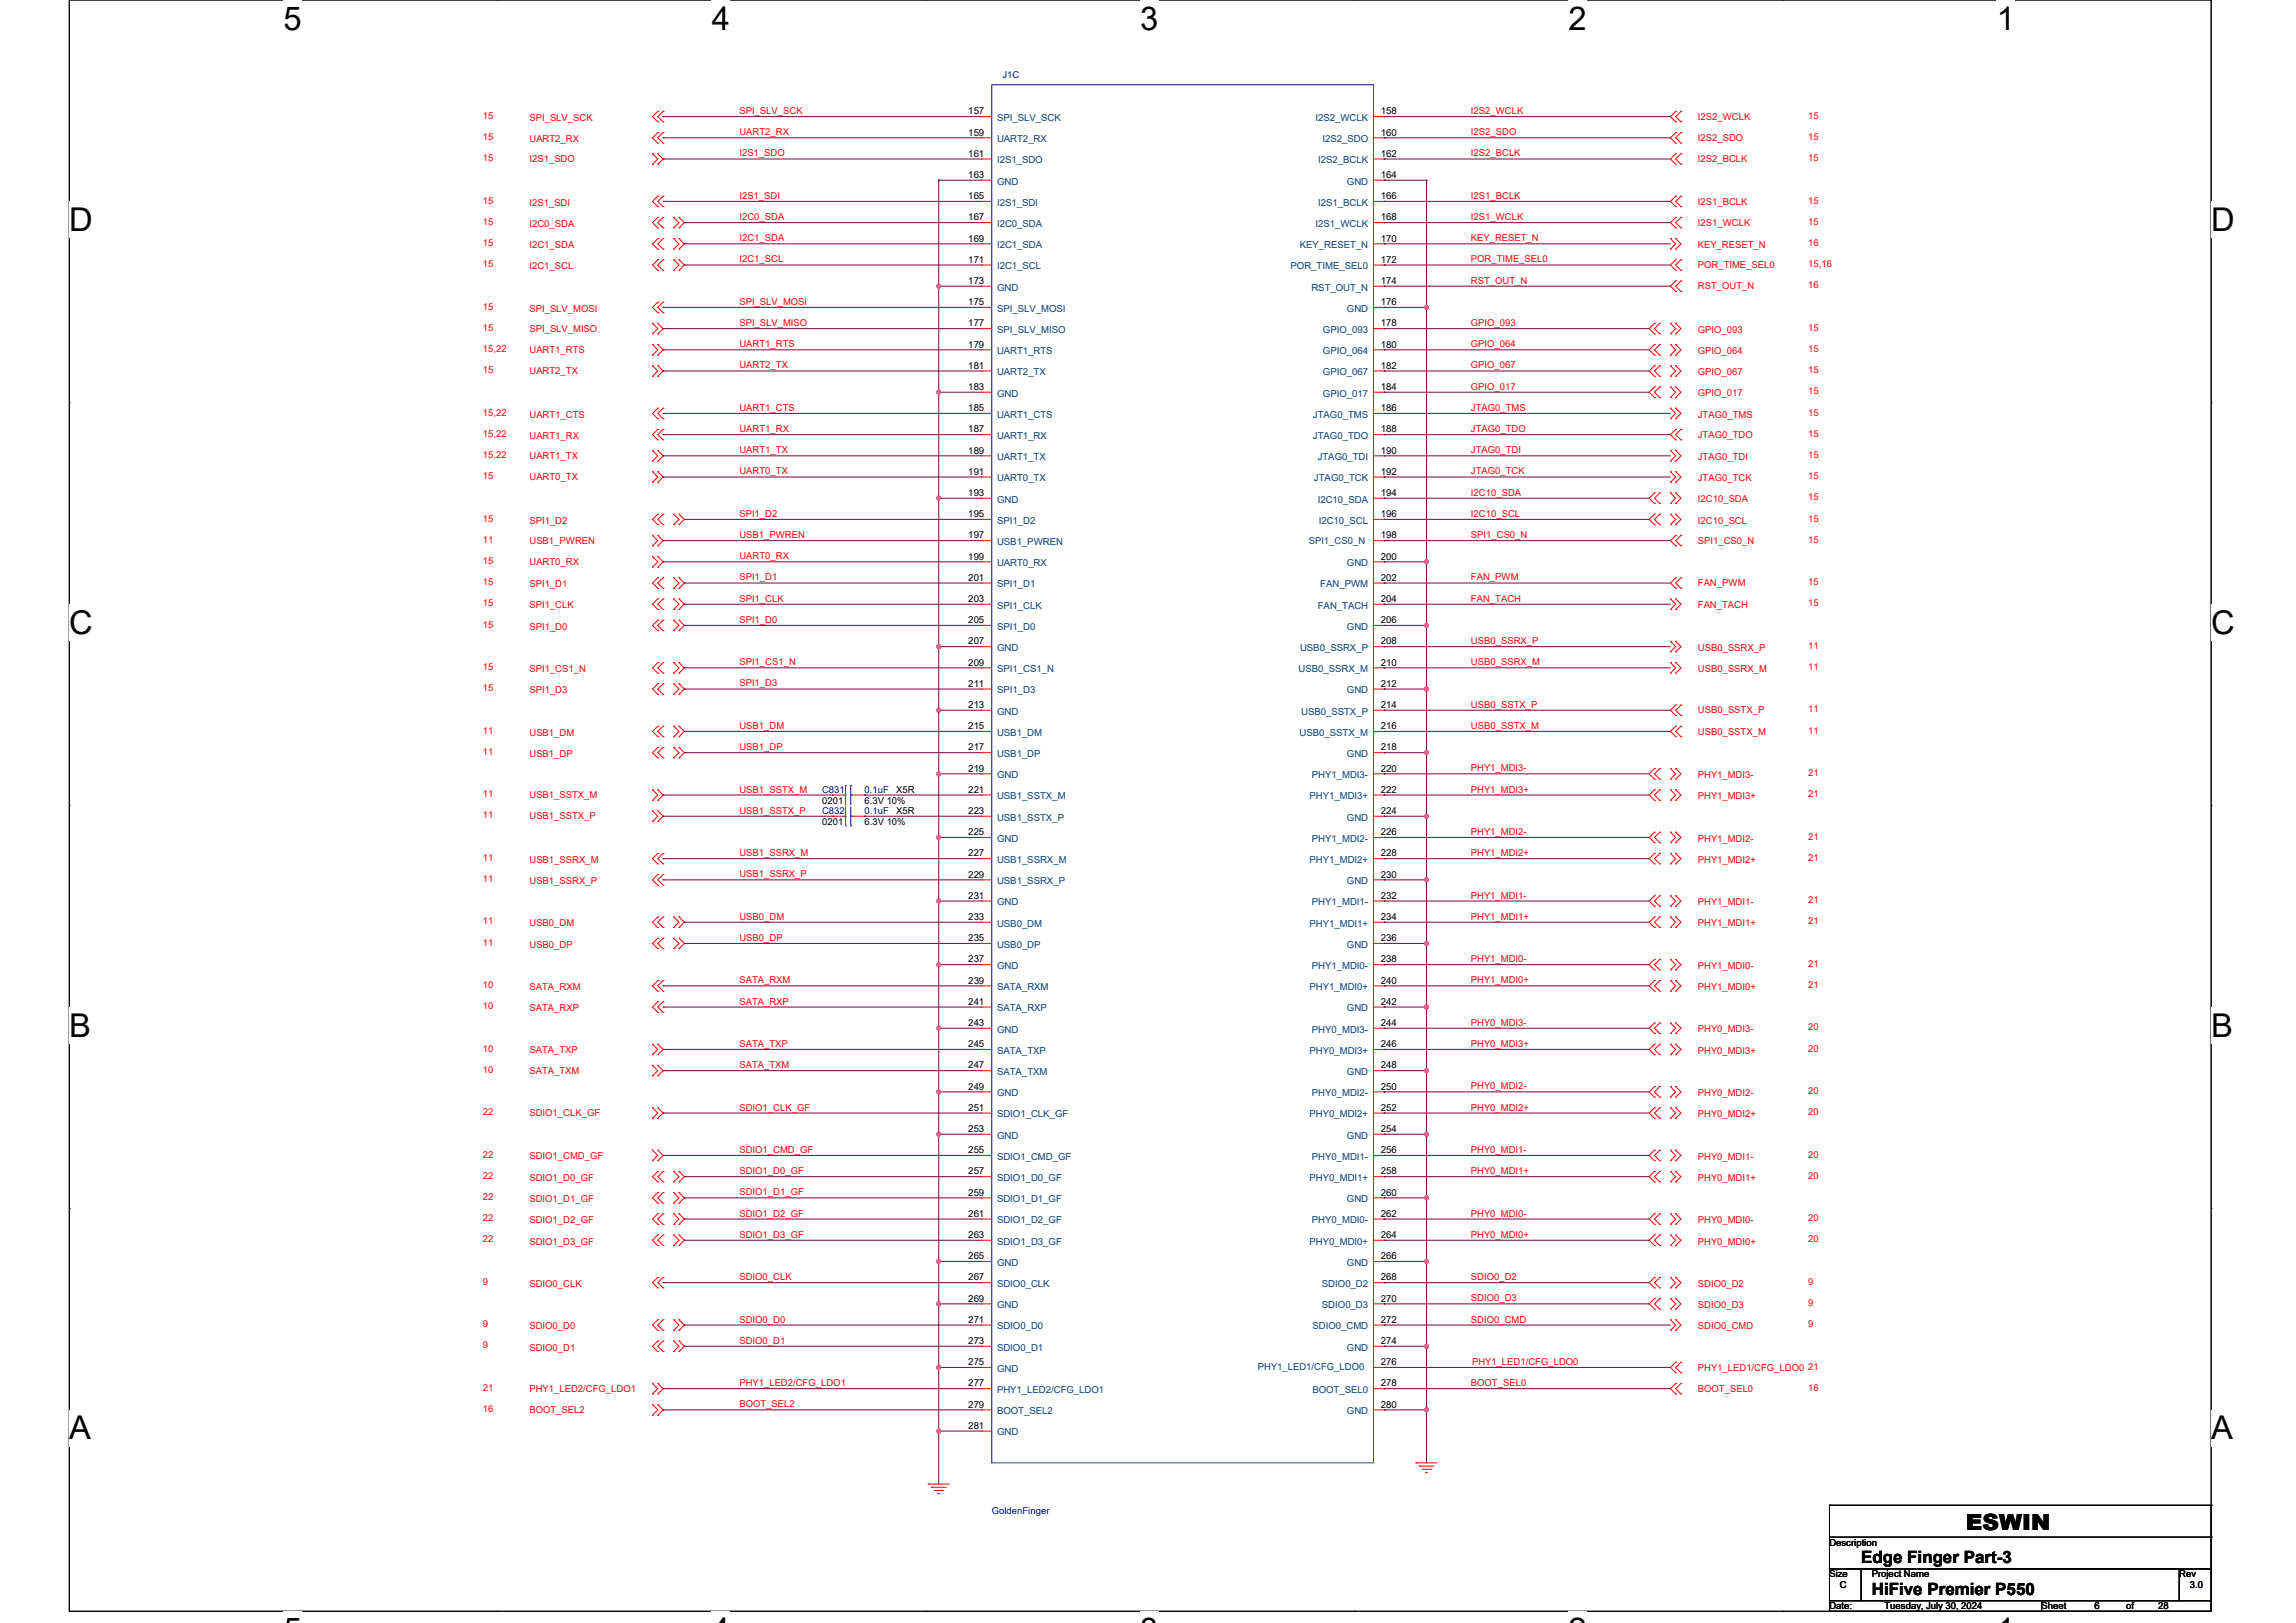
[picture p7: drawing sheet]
<svg xmlns="http://www.w3.org/2000/svg" width="297mm" height="210mm" viewBox="0 0 297 210" stroke-linecap="round" stroke-linejoin="round" font-family="sans-serif">
<defs><g id="words">
<g font-size="4.2">
<text x="36.7" y="3.8">5</text>
<text x="92.1" y="3.8">4</text>
<text x="147.5" y="3.8">3</text>
<text x="202.9" y="3.8">2</text>
<text x="258.3" y="3.8">1</text>
<text x="9" y="29.9">D</text>
<text x="286" y="29.9">D</text>
<text x="9" y="82">C</text>
<text x="286" y="82">C</text>
<text x="9" y="134.1">B</text>
<text x="286" y="134.1">B</text>
<text x="9" y="186.2">A</text>
<text x="286" y="186.2">A</text>
</g>
<text font-size="2.9" x="254.3" y="197.9">ESWIN</text>
<g font-size="2.2">
<text x="240.8" y="202.3">Edge Finger Part-3</text>
<text x="242.1" y="206.4">HiFive Premier P550</text>
</g>
<g font-size="1.2" fill="#000080">
<text x="129.7" y="10.1">J1C</text>
<text x="106.3" y="102.6">C831</text>
<text x="106.3" y="105.3">C832</text>
<text x="111.8" y="102.6">0.1uF</text>
<text x="111.8" y="105.3">0.1uF</text>
<text x="128.3" y="195.9">GoldenFinger</text>
</g>
<g font-size="1.2" fill="#f00">
<text x="62.4" y="15.4">15</text>
<text x="68.5" y="15.6">SPI_SLV_SCK</text>
<text x="95.6" y="14.8">SPI_SLV_SCK</text>
<text x="95.6" y="17.5">UART2_RX</text>
<text x="190.3" y="14.8">I2S2_WCLK</text>
<text x="190.3" y="17.5">I2S2_SDO</text>
<text x="219.6" y="15.5">I2S2_WCLK</text>
<text x="233.9" y="15.4">15</text>
<text x="62.4" y="18.1">15</text>
<text x="62.4" y="20.8">15</text>
<text x="68.5" y="18.4">UART2_RX</text>
<text x="68.5" y="21">I2S1_SDO</text>
<text x="95.6" y="20.2">I2S1_SDO</text>
<text x="190.3" y="20.2">I2S2_BCLK</text>
<text x="219.6" y="18.2">I2S2_SDO</text>
<text x="219.6" y="21">I2S2_BCLK</text>
<text x="233.9" y="18.1">15</text>
<text x="233.9" y="20.8">15</text>
<text x="62.4" y="29.1">15</text>
<text x="62.4" y="26.3">15</text>
<text x="68.5" y="29.4">I2C0_SDA</text>
<text x="68.5" y="26.6">I2S1_SDI</text>
<text x="95.6" y="25.7">I2S1_SDI</text>
<text x="95.6" y="28.5">I2C0_SDA</text>
<text x="190.3" y="25.7">I2S1_BCLK</text>
<text x="190.3" y="28.5">I2S1_WCLK</text>
<text x="219.6" y="26.5">I2S1_BCLK</text>
<text x="219.6" y="29.2">I2S1_WCLK</text>
<text x="233.9" y="26.3">15</text>
<text x="233.9" y="29.1">15</text>
<text x="62.4" y="31.8">15</text>
<text x="62.4" y="34.6">15</text>
<text x="68.5" y="32.1">I2C1_SDA</text>
<text x="68.5" y="34.8">I2C1_SCL</text>
<text x="95.6" y="31.2">I2C1_SDA</text>
<text x="95.6" y="34">I2C1_SCL</text>
<text x="190.3" y="31.2">KEY_RESET_N</text>
<text x="190.3" y="34">POR_TIME_SEL0</text>
<text x="219.6" y="32.1">KEY_RESET_N</text>
<text x="219.6" y="34.7">POR_TIME_SEL0</text>
<text x="233.9" y="31.8">16</text>
<text x="233.9" y="34.6">15,16</text>
<text x="62.4" y="40.1">15</text>
<text x="68.5" y="40.3">SPI_SLV_MOSI</text>
<text x="95.6" y="39.4">SPI_SLV_MOSI</text>
<text x="190.3" y="36.7">RST_OUT_N</text>
<text x="219.6" y="37.4">RST_OUT_N</text>
<text x="233.9" y="37.3">16</text>
<text x="62.4" y="42.8">15</text>
<text x="62.4" y="45.5">15,22</text>
<text x="68.5" y="42.9">SPI_SLV_MISO</text>
<text x="68.5" y="45.7">UART1_RTS</text>
<text x="95.6" y="42.2">SPI_SLV_MISO</text>
<text x="95.6" y="44.9">UART1_RTS</text>
<text x="95.6" y="47.7">UART2_TX</text>
<text x="190.3" y="42.2">GPIO_093</text>
<text x="190.3" y="44.9">GPIO_064</text>
<text x="190.3" y="47.7">GPIO_067</text>
<text x="219.6" y="43.1">GPIO_093</text>
<text x="219.6" y="45.8">GPIO_064</text>
<text x="233.9" y="42.8">15</text>
<text x="233.9" y="45.5">15</text>
<text x="62.4" y="48.3">15</text>
<text x="62.4" y="53.8">15,22</text>
<text x="68.5" y="48.4">UART2_TX</text>
<text x="95.6" y="53.2">UART1_CTS</text>
<text x="190.3" y="50.4">GPIO_017</text>
<text x="190.3" y="53.2">JTAG0_TMS</text>
<text x="219.6" y="48.6">GPIO_067</text>
<text x="219.6" y="51.3">GPIO_017</text>
<text x="233.9" y="48.3">15</text>
<text x="233.9" y="51">15</text>
<text x="233.9" y="53.8">15</text>
<text x="62.4" y="59.3">15,22</text>
<text x="62.4" y="56.5">15,22</text>
<text x="68.5" y="59.4">UART1_TX</text>
<text x="68.5" y="56.8">UART1_RX</text>
<text x="68.5" y="54">UART1_CTS</text>
<text x="95.6" y="58.7">UART1_TX</text>
<text x="95.6" y="55.9">UART1_RX</text>
<text x="190.3" y="55.9">JTAG0_TDO</text>
<text x="190.3" y="58.7">JTAG0_TDI</text>
<text x="219.6" y="54">JTAG0_TMS</text>
<text x="219.6" y="56.7">JTAG0_TDO</text>
<text x="219.6" y="59.5">JTAG0_TDI</text>
<text x="233.9" y="56.5">15</text>
<text x="233.9" y="59.3">15</text>
<text x="62.4" y="62">15</text>
<text x="68.5" y="62.1">UART0_TX</text>
<text x="95.6" y="61.4">UART0_TX</text>
<text x="190.3" y="61.4">JTAG0_TCK</text>
<text x="190.3" y="64.1">I2C10_SDA</text>
<text x="219.6" y="62.3">JTAG0_TCK</text>
<text x="219.6" y="65">I2C10_SDA</text>
<text x="233.9" y="62">15</text>
<text x="233.9" y="64.7">15</text>
<text x="62.4" y="70.2">11</text>
<text x="62.4" y="67.5">15</text>
<text x="68.5" y="70.4">USB1_PWREN</text>
<text x="68.5" y="67.8">SPI1_D2</text>
<text x="95.6" y="69.6">USB1_PWREN</text>
<text x="95.6" y="66.9">SPI1_D2</text>
<text x="190.3" y="66.9">I2C10_SCL</text>
<text x="190.3" y="69.6">SPI1_CS0_N</text>
<text x="219.6" y="67.8">I2C10_SCL</text>
<text x="219.6" y="70.4">SPI1_CS0_N</text>
<text x="233.9" y="67.5">15</text>
<text x="233.9" y="70.2">15</text>
<text x="62.4" y="73">15</text>
<text x="62.4" y="75.7">15</text>
<text x="68.5" y="73.1">UART0_RX</text>
<text x="68.5" y="76">SPI1_D1</text>
<text x="95.6" y="72.4">UART0_RX</text>
<text x="95.6" y="75.1">SPI1_D1</text>
<text x="95.6" y="77.9">SPI1_CLK</text>
<text x="190.3" y="75.1">FAN_PWM</text>
<text x="190.3" y="77.9">FAN_TACH</text>
<text x="219.6" y="75.9">FAN_PWM</text>
<text x="233.9" y="75.7">15</text>
<text x="62.4" y="78.5">15</text>
<text x="62.4" y="81.2">15</text>
<text x="68.5" y="78.7">SPI1_CLK</text>
<text x="68.5" y="81.5">SPI1_D0</text>
<text x="95.6" y="80.6">SPI1_D0</text>
<text x="190.3" y="83.3">USB0_SSRX_P</text>
<text x="219.6" y="78.7">FAN_TACH</text>
<text x="233.9" y="78.5">15</text>
<text x="233.9" y="83.9">11</text>
<text x="62.4" y="86.7">15</text>
<text x="62.4" y="89.4">15</text>
<text x="68.5" y="87">SPI1_CS1_N</text>
<text x="68.5" y="89.7">SPI1_D3</text>
<text x="95.6" y="86.1">SPI1_CS1_N</text>
<text x="95.6" y="88.8">SPI1_D3</text>
<text x="190.3" y="86.1">USB0_SSRX_M</text>
<text x="219.6" y="84.2">USB0_SSRX_P</text>
<text x="219.6" y="87">USB0_SSRX_M</text>
<text x="233.9" y="86.7">11</text>
<text x="62.4" y="94.9">11</text>
<text x="68.5" y="95.2">USB1_DM</text>
<text x="95.6" y="94.3">USB1_DM</text>
<text x="190.3" y="91.6">USB0_SSTX_P</text>
<text x="190.3" y="94.3">USB0_SSTX_M</text>
<text x="219.6" y="92.3">USB0_SSTX_P</text>
<text x="219.6" y="95.1">USB0_SSTX_M</text>
<text x="233.9" y="92.2">11</text>
<text x="233.9" y="94.9">11</text>
<text x="62.4" y="97.7">11</text>
<text x="68.5" y="97.9">USB1_DP</text>
<text x="95.6" y="97.1">USB1_DP</text>
<text x="190.3" y="99.8">PHY1_MDI3-</text>
<text x="219.6" y="100.7">PHY1_MDI3-</text>
<text x="233.9" y="100.4">21</text>
<text x="62.4" y="103.1">11</text>
<text x="62.4" y="105.9">11</text>
<text x="68.5" y="103.3">USB1_SSTX_M</text>
<text x="68.5" y="106">USB1_SSTX_P</text>
<text x="95.6" y="102.5">USB1_SSTX_M</text>
<text x="95.6" y="105.3">USB1_SSTX_P</text>
<text x="190.3" y="102.5">PHY1_MDI3+</text>
<text x="219.6" y="103.4">PHY1_MDI3+</text>
<text x="233.9" y="103.1">21</text>
<text x="62.4" y="111.4">11</text>
<text x="68.5" y="111.7">USB1_SSRX_M</text>
<text x="95.6" y="110.8">USB1_SSRX_M</text>
<text x="95.6" y="113.5">USB1_SSRX_P</text>
<text x="190.3" y="108">PHY1_MDI2-</text>
<text x="190.3" y="110.8">PHY1_MDI2+</text>
<text x="219.6" y="108.9">PHY1_MDI2-</text>
<text x="219.6" y="111.7">PHY1_MDI2+</text>
<text x="233.9" y="108.6">21</text>
<text x="233.9" y="111.4">21</text>
<text x="62.4" y="119.6">11</text>
<text x="62.4" y="114.1">11</text>
<text x="68.5" y="119.9">USB0_DM</text>
<text x="68.5" y="114.4">USB1_SSRX_P</text>
<text x="95.6" y="119">USB0_DM</text>
<text x="190.3" y="116.3">PHY1_MDI1-</text>
<text x="190.3" y="119">PHY1_MDI1+</text>
<text x="219.6" y="117.1">PHY1_MDI1-</text>
<text x="219.6" y="119.9">PHY1_MDI1+</text>
<text x="233.9" y="116.9">21</text>
<text x="233.9" y="119.6">21</text>
<text x="62.4" y="122.4">11</text>
<text x="68.5" y="122.6">USB0_DP</text>
<text x="95.6" y="121.7">USB0_DP</text>
<text x="190.3" y="124.5">PHY1_MDI0-</text>
<text x="219.6" y="125.4">PHY1_MDI0-</text>
<text x="233.9" y="125.1">21</text>
<text x="62.4" y="127.8">10</text>
<text x="62.4" y="130.6">10</text>
<text x="68.5" y="128.1">SATA_RXM</text>
<text x="68.5" y="130.9">SATA_RXP</text>
<text x="95.6" y="127.2">SATA_RXM</text>
<text x="95.6" y="130">SATA_RXP</text>
<text x="190.3" y="127.2">PHY1_MDI0+</text>
<text x="219.6" y="128.1">PHY1_MDI0+</text>
<text x="233.9" y="127.8">21</text>
<text x="62.4" y="136.1">10</text>
<text x="68.5" y="136.2">SATA_TXP</text>
<text x="95.6" y="135.5">SATA_TXP</text>
<text x="190.3" y="132.7">PHY0_MDI3-</text>
<text x="190.3" y="135.5">PHY0_MDI3+</text>
<text x="219.6" y="133.6">PHY0_MDI3-</text>
<text x="219.6" y="136.3">PHY0_MDI3+</text>
<text x="233.9" y="133.3">20</text>
<text x="233.9" y="136.1">20</text>
<text x="62.4" y="138.8">10</text>
<text x="68.5" y="138.9">SATA_TXM</text>
<text x="95.6" y="138.2">SATA_TXM</text>
<text x="95.6" y="143.7">SDIO1_CLK_GF</text>
<text x="190.3" y="140.9">PHY0_MDI2-</text>
<text x="190.3" y="143.7">PHY0_MDI2+</text>
<text x="219.6" y="141.8">PHY0_MDI2-</text>
<text x="233.9" y="141.6">20</text>
<text x="62.4" y="144.3">22</text>
<text x="62.4" y="149.8">22</text>
<text x="68.5" y="144.4">SDIO1_CLK_GF</text>
<text x="68.5" y="149.9">SDIO1_CMD_GF</text>
<text x="95.6" y="149.2">SDIO1_CMD_GF</text>
<text x="190.3" y="149.2">PHY0_MDI1-</text>
<text x="219.6" y="144.6">PHY0_MDI2+</text>
<text x="233.9" y="144.3">20</text>
<text x="233.9" y="149.8">20</text>
<text x="62.4" y="155.3">22</text>
<text x="62.4" y="152.5">22</text>
<text x="68.5" y="155.5">SDIO1_D1_GF</text>
<text x="68.5" y="152.8">SDIO1_D0_GF</text>
<text x="95.6" y="154.7">SDIO1_D1_GF</text>
<text x="95.6" y="151.9">SDIO1_D0_GF</text>
<text x="190.3" y="151.9">PHY0_MDI1+</text>
<text x="219.6" y="150.1">PHY0_MDI1-</text>
<text x="219.6" y="152.8">PHY0_MDI1+</text>
<text x="233.9" y="152.5">20</text>
<text x="62.4" y="158">22</text>
<text x="62.4" y="160.7">22</text>
<text x="68.5" y="158.3">SDIO1_D2_GF</text>
<text x="68.5" y="161">SDIO1_D3_GF</text>
<text x="95.6" y="157.4">SDIO1_D2_GF</text>
<text x="95.6" y="160.1">SDIO1_D3_GF</text>
<text x="190.3" y="157.4">PHY0_MDI0-</text>
<text x="190.3" y="160.1">PHY0_MDI0+</text>
<text x="219.6" y="158.3">PHY0_MDI0-</text>
<text x="219.6" y="161">PHY0_MDI0+</text>
<text x="233.9" y="158">20</text>
<text x="233.9" y="160.7">20</text>
<text x="62.4" y="166.2">9</text>
<text x="68.5" y="166.5">SDIO0_CLK</text>
<text x="95.6" y="165.6">SDIO0_CLK</text>
<text x="190.3" y="165.6">SDIO0_D2</text>
<text x="219.6" y="166.5">SDIO0_D2</text>
<text x="233.9" y="166.2">9</text>
<text x="62.4" y="171.7">9</text>
<text x="68.5" y="172">SDIO0_D0</text>
<text x="95.6" y="173.9">SDIO0_D1</text>
<text x="95.6" y="171.1">SDIO0_D0</text>
<text x="190.3" y="168.4">SDIO0_D3</text>
<text x="190.3" y="171.1">SDIO0_CMD</text>
<text x="219.6" y="169.3">SDIO0_D3</text>
<text x="219.6" y="172">SDIO0_CMD</text>
<text x="233.9" y="169">9</text>
<text x="233.9" y="171.7">9</text>
<text x="62.4" y="180">21</text>
<text x="62.4" y="174.5">9</text>
<text x="68.5" y="174.7">SDIO0_D1</text>
<text x="95.6" y="179.4">PHY1_LED2/CFG_LDO1</text>
<text x="190.3" y="179.4">BOOT_SEL0</text>
<text x="190.4" y="176.6">PHY1_LED1/CFG_LDO0</text>
<text x="219.6" y="177.4">PHY1_LED1/CFG_LDO0</text>
<text x="233.9" y="177.2">21</text>
<text x="233.9" y="180">16</text>
<text x="62.4" y="182.7">16</text>
<text x="68.5" y="180.1">PHY1_LED2/CFG_LDO1</text>
<text x="68.5" y="182.8">BOOT_SEL2</text>
<text x="95.6" y="182.1">BOOT_SEL2</text>
<text x="219.6" y="180.1">BOOT_SEL0</text>
</g>
<g font-size="1.2">
<text x="125.3" y="14.8">157</text>
<text x="125.3" y="17.5">159</text>
<text x="178.6" y="14.8">158</text>
<text x="178.6" y="17.5">160</text>
<text x="125.3" y="20.3">161</text>
<text x="125.3" y="23">163</text>
<text x="178.6" y="20.3">162</text>
<text x="178.6" y="23">164</text>
<text x="125.3" y="25.8">165</text>
<text x="125.3" y="28.5">167</text>
<text x="178.6" y="25.8">166</text>
<text x="178.6" y="28.5">168</text>
<text x="125.3" y="31.3">169</text>
<text x="125.3" y="34">171</text>
<text x="178.6" y="31.3">170</text>
<text x="178.6" y="34">172</text>
<text x="125.3" y="36.7">173</text>
<text x="125.3" y="39.5">175</text>
<text x="178.6" y="36.7">174</text>
<text x="178.6" y="39.5">176</text>
<text x="125.3" y="42.2">177</text>
<text x="125.3" y="45">179</text>
<text x="125.3" y="47.7">181</text>
<text x="178.6" y="42.2">178</text>
<text x="178.6" y="45">180</text>
<text x="178.6" y="47.7">182</text>
<text x="125.3" y="50.5">183</text>
<text x="125.3" y="53.2">185</text>
<text x="178.6" y="50.5">184</text>
<text x="178.6" y="53.2">186</text>
<text x="125.3" y="56">187</text>
<text x="125.3" y="58.7">189</text>
<text x="178.6" y="56">188</text>
<text x="178.6" y="58.7">190</text>
<text x="125.3" y="61.4">191</text>
<text x="125.3" y="64.2">193</text>
<text x="178.6" y="61.4">192</text>
<text x="178.6" y="64.2">194</text>
<text x="125.3" y="66.9">195</text>
<text x="125.3" y="69.7">197</text>
<text x="178.6" y="66.9">196</text>
<text x="178.6" y="69.7">198</text>
<text x="125.3" y="72.4">199</text>
<text x="125.3" y="75.2">201</text>
<text x="125.3" y="77.9">203</text>
<text x="178.6" y="72.4">200</text>
<text x="178.6" y="75.2">202</text>
<text x="178.6" y="77.9">204</text>
<text x="125.3" y="83.4">207</text>
<text x="125.3" y="80.6">205</text>
<text x="178.6" y="80.6">206</text>
<text x="178.6" y="83.4">208</text>
<text x="125.3" y="86.1">209</text>
<text x="125.3" y="88.9">211</text>
<text x="178.6" y="86.1">210</text>
<text x="178.6" y="88.9">212</text>
<text x="125.3" y="91.6">213</text>
<text x="125.3" y="94.4">215</text>
<text x="178.6" y="91.6">214</text>
<text x="178.6" y="94.4">216</text>
<text x="125.3" y="97.1">217</text>
<text x="125.3" y="99.8">219</text>
<text x="178.6" y="97.1">218</text>
<text x="178.6" y="99.8">220</text>
<text x="106.3" y="104">0201</text>
<text x="106.3" y="106.7">0201</text>
<text x="111.8" y="104">6.3V 10%</text>
<text x="111.8" y="106.7">6.3V 10%</text>
<text x="115.9" y="102.6">X5R</text>
<text x="115.9" y="105.3">X5R</text>
<text x="125.3" y="102.6">221</text>
<text x="125.3" y="105.3">223</text>
<text x="178.6" y="102.6">222</text>
<text x="178.6" y="105.3">224</text>
<text x="125.3" y="108.1">225</text>
<text x="125.3" y="110.8">227</text>
<text x="125.3" y="113.6">229</text>
<text x="178.6" y="108.1">226</text>
<text x="178.6" y="110.8">228</text>
<text x="178.6" y="113.6">230</text>
<text x="125.3" y="116.3">231</text>
<text x="125.3" y="119">233</text>
<text x="178.6" y="116.3">232</text>
<text x="178.6" y="119">234</text>
<text x="125.3" y="121.8">235</text>
<text x="125.3" y="124.5">237</text>
<text x="178.6" y="121.8">236</text>
<text x="178.6" y="124.5">238</text>
<text x="125.3" y="127.3">239</text>
<text x="125.3" y="130">241</text>
<text x="178.6" y="127.3">240</text>
<text x="178.6" y="130">242</text>
<text x="125.3" y="132.8">243</text>
<text x="125.3" y="135.5">245</text>
<text x="178.6" y="132.8">244</text>
<text x="178.6" y="135.5">246</text>
<text x="125.3" y="138.2">247</text>
<text x="125.3" y="141">249</text>
<text x="125.3" y="143.7">251</text>
<text x="178.6" y="138.2">248</text>
<text x="178.6" y="141">250</text>
<text x="178.6" y="143.7">252</text>
<text x="125.3" y="149.2">255</text>
<text x="125.3" y="146.5">253</text>
<text x="178.6" y="146.5">254</text>
<text x="178.6" y="149.2">256</text>
<text x="125.3" y="152">257</text>
<text x="125.3" y="154.7">259</text>
<text x="178.6" y="152">258</text>
<text x="178.6" y="154.7">260</text>
<text x="125.3" y="157.4">261</text>
<text x="125.3" y="160.2">263</text>
<text x="178.6" y="157.4">262</text>
<text x="178.6" y="160.2">264</text>
<text x="125.3" y="162.9">265</text>
<text x="125.3" y="165.7">267</text>
<text x="178.6" y="162.9">266</text>
<text x="178.6" y="165.7">268</text>
<text x="125.3" y="168.4">269</text>
<text x="125.3" y="171.2">271</text>
<text x="125.3" y="173.9">273</text>
<text x="178.6" y="168.4">270</text>
<text x="178.6" y="173.9">274</text>
<text x="178.6" y="171.2">272</text>
<text x="125.3" y="176.6">275</text>
<text x="125.3" y="179.4">277</text>
<text x="178.6" y="176.6">276</text>
<text x="178.6" y="179.4">278</text>
<text x="125.3" y="182.1">279</text>
<text x="125.3" y="184.9">281</text>
<text x="178.6" y="182.1">280</text>
<text x="236.6" y="200">Description</text>
<text x="236.6" y="204.1">Size</text>
<text x="236.6" y="208.2">Date:</text>
<text x="238" y="205.5">C</text>
<text x="242.1" y="204.1">Project Name</text>
<text x="243.8" y="208.2">Tuesday, July 30, 2024</text>
<text x="264.1" y="208.2">Sheet</text>
<text x="270.9" y="208.2">6</text>
<text x="275" y="208.2">of</text>
<text x="279.2" y="208.2">28</text>
<text x="281.9" y="204.1">Rev</text>
<text x="283.3" y="205.5">3.0</text>
</g>
<g font-size="1.2" fill="#004080">
<text x="129" y="15.7">SPI_SLV_SCK</text>
<text x="170.2" y="15.7">I2S2_WCLK</text>
<text x="129" y="18.4">UART2_RX</text>
<text x="129" y="21.1">I2S1_SDO</text>
<text x="129" y="23.9">GND</text>
<text x="170.5" y="21.1">I2S2_BCLK</text>
<text x="171.1" y="18.4">I2S2_SDO</text>
<text x="174.2" y="23.9">GND</text>
<text x="129" y="26.6">I2S1_SDI</text>
<text x="129" y="29.4">I2C0_SDA</text>
<text x="170.2" y="29.4">I2S1_WCLK</text>
<text x="170.5" y="26.6">I2S1_BCLK</text>
<text x="129" y="32.1">I2C1_SDA</text>
<text x="129" y="34.9">I2C1_SCL</text>
<text x="166.9" y="34.9">POR_TIME_SEL0</text>
<text x="168.1" y="32.1">KEY_RESET_N</text>
<text x="129" y="37.6">GND</text>
<text x="129" y="40.3">SPI_SLV_MOSI</text>
<text x="169.6" y="37.6">RST_OUT_N</text>
<text x="174.2" y="40.3">GND</text>
<text x="129" y="43.1">SPI_SLV_MISO</text>
<text x="129" y="45.8">UART1_RTS</text>
<text x="171.1" y="43.1">GPIO_093</text>
<text x="171.1" y="45.8">GPIO_064</text>
<text x="129" y="48.6">UART2_TX</text>
<text x="129" y="51.3">GND</text>
<text x="171.1" y="48.6">GPIO_067</text>
<text x="171.1" y="51.3">GPIO_017</text>
<text x="129" y="54">UART1_CTS</text>
<text x="129" y="56.8">UART1_RX</text>
<text x="129" y="59.5">UART1_TX</text>
<text x="169.8" y="54">JTAG0_TMS</text>
<text x="169.8" y="56.8">JTAG0_TDO</text>
<text x="170.4" y="59.5">JTAG0_TDI</text>
<text x="129" y="62.3">UART0_TX</text>
<text x="129" y="65">GND</text>
<text x="170" y="62.3">JTAG0_TCK</text>
<text x="170.4" y="65">I2C10_SDA</text>
<text x="129" y="67.8">SPI1_D2</text>
<text x="129" y="70.5">USB1_PWREN</text>
<text x="169.3" y="70.4">SPI1_CS0_N</text>
<text x="170.6" y="67.8">I2C10_SCL</text>
<text x="129" y="73.3">UART0_RX</text>
<text x="129" y="76">SPI1_D1</text>
<text x="170.8" y="76">FAN_PWM</text>
<text x="174.2" y="73.3">GND</text>
<text x="129" y="78.7">SPI1_CLK</text>
<text x="129" y="81.5">SPI1_D0</text>
<text x="170.5" y="78.7">FAN_TACH</text>
<text x="174.2" y="81.5">GND</text>
<text x="129" y="84.2">GND</text>
<text x="129" y="87">SPI1_CS1_N</text>
<text x="129" y="89.7">SPI1_D3</text>
<text x="168" y="87">USB0_SSRX_M</text>
<text x="168.2" y="84.2">USB0_SSRX_P</text>
<text x="174.2" y="89.7">GND</text>
<text x="129" y="92.5">GND</text>
<text x="129" y="95.2">USB1_DM</text>
<text x="168.1" y="95.2">USB0_SSTX_M</text>
<text x="168.3" y="92.5">USB0_SSTX_P</text>
<text x="129" y="97.9">USB1_DP</text>
<text x="129" y="100.7">GND</text>
<text x="169.7" y="100.7">PHY1_MDI3-</text>
<text x="174.2" y="97.9">GND</text>
<text x="129" y="103.4">USB1_SSTX_M</text>
<text x="129" y="106.2">USB1_SSTX_P</text>
<text x="169.4" y="103.4">PHY1_MDI3+</text>
<text x="174.2" y="106.2">GND</text>
<text x="129" y="108.9">GND</text>
<text x="129" y="111.7">USB1_SSRX_M</text>
<text x="169.4" y="111.7">PHY1_MDI2+</text>
<text x="169.7" y="108.9">PHY1_MDI2-</text>
<text x="129" y="114.4">USB1_SSRX_P</text>
<text x="129" y="117.1">GND</text>
<text x="129" y="119.9">USB0_DM</text>
<text x="169.4" y="119.9">PHY1_MDI1+</text>
<text x="169.7" y="117.1">PHY1_MDI1-</text>
<text x="174.2" y="114.4">GND</text>
<text x="129" y="122.6">USB0_DP</text>
<text x="129" y="125.4">GND</text>
<text x="169.7" y="125.4">PHY1_MDI0-</text>
<text x="174.2" y="122.6">GND</text>
<text x="129" y="128.1">SATA_RXM</text>
<text x="129" y="130.9">SATA_RXP</text>
<text x="169.4" y="128.1">PHY1_MDI0+</text>
<text x="174.2" y="130.9">GND</text>
<text x="129" y="133.6">GND</text>
<text x="129" y="136.3">SATA_TXP</text>
<text x="169.4" y="136.3">PHY0_MDI3+</text>
<text x="169.7" y="133.6">PHY0_MDI3-</text>
<text x="129" y="139.1">SATA_TXM</text>
<text x="129" y="141.8">GND</text>
<text x="169.7" y="141.8">PHY0_MDI2-</text>
<text x="174.2" y="139.1">GND</text>
<text x="129" y="144.6">SDIO1_CLK_GF</text>
<text x="129" y="147.3">GND</text>
<text x="169.4" y="144.6">PHY0_MDI2+</text>
<text x="174.2" y="147.3">GND</text>
<text x="129" y="150.1">SDIO1_CMD_GF</text>
<text x="129" y="152.8">SDIO1_D0_GF</text>
<text x="129" y="155.6">SDIO1_D1_GF</text>
<text x="169.4" y="152.8">PHY0_MDI1+</text>
<text x="169.7" y="150.1">PHY0_MDI1-</text>
<text x="174.2" y="155.6">GND</text>
<text x="129" y="158.3">SDIO1_D2_GF</text>
<text x="129" y="161">SDIO1_D3_GF</text>
<text x="169.4" y="161">PHY0_MDI0+</text>
<text x="169.7" y="158.3">PHY0_MDI0-</text>
<text x="129" y="163.8">GND</text>
<text x="129" y="166.5">SDIO0_CLK</text>
<text x="171" y="166.5">SDIO0_D2</text>
<text x="174.2" y="163.8">GND</text>
<text x="129" y="169.3">GND</text>
<text x="129" y="172">SDIO0_D0</text>
<text x="169.8" y="172">SDIO0_CMD</text>
<text x="171" y="169.3">SDIO0_D3</text>
<text x="129" y="174.8">SDIO0_D1</text>
<text x="129" y="177.5">GND</text>
<text x="162.7" y="177.2">PHY1_LED1/CFG_LDO0</text>
<text x="174.2" y="174.8">GND</text>
<text x="129" y="180.2">PHY1_LED2/CFG_LDO1</text>
<text x="129" y="183">BOOT_SEL2</text>
<text x="129" y="185.7">GND</text>
<text x="169.8" y="180.2">BOOT_SEL0</text>
<text x="174.2" y="183">GND</text>
</g>
</g></defs>
<path d="M9 0h277v208.5h-277z" fill="none" stroke="#000" stroke-width=".13"/>
<g fill="#fff">
<path d="M36.7 0h2.3v4.7h-2.3z"/>
<path d="M36.7 208.5h2.3v1.5h-2.3z"/>
</g>
<path d="M64.4 0h.1M64.4 208.5h.1" fill="none" stroke="#000" stroke-width=".13"/>
<g fill="#fff">
<path d="M92.1 0h2.3v4.7h-2.3z"/>
<path d="M92.1 208.5h2.3v1.5h-2.3z"/>
</g>
<path d="M119.8 0h.1M119.8 208.5h.1" fill="none" stroke="#000" stroke-width=".13"/>
<g fill="#fff">
<path d="M147.5 0h2.3v4.7h-2.3z"/>
<path d="M147.5 208.5h2.3v1.5h-2.3z"/>
</g>
<path d="M175.2 0h.1M175.2 208.5h.1" fill="none" stroke="#000" stroke-width=".13"/>
<g fill="#fff">
<path d="M202.9 0h2.3v4.7h-2.3z"/>
<path d="M202.9 208.5h2.3v1.5h-2.3z"/>
</g>
<path d="M230.6 0h.1M230.6 208.5h.1" fill="none" stroke="#000" stroke-width=".13"/>
<g fill="#fff">
<path d="M258.3 0h2.4v4.7h-2.4z"/>
<path d="M258.3 208.5h2.4v1.5h-2.4z"/>
<path d="M9 26.1h3v4.7h-3z"/>
<path d="M286 26.1h3.1v4.7h-3.1z"/>
<path d="M9 78.2h3v4.7h-3z"/>
<path d="M286 78.2h3.1v4.7h-3.1z"/>
</g>
<path d="M9 52.1h.1M286 52.1h.1" fill="none" stroke="#000" stroke-width=".13"/>
<g fill="#fff">
<path d="M9 130.3h2.8v4.7h-2.8z"/>
<path d="M286 130.3h2.9v4.7h-2.9z"/>
</g>
<path d="M9 104.2h.1M286 104.2h.1" fill="none" stroke="#000" stroke-width=".13"/>
<g fill="#fff">
<path d="M9 182.4h2.8v4.7h-2.8z"/>
<path d="M286 182.4h2.9v4.7h-2.9z"/>
</g>
<g fill="none" stroke="#000" stroke-width=".13">
<path d="M9 156.4h.1M286 156.4h.1M236.7 198.9h49.3v4.1h-49.3zM236.7 194.8h.1M236.7 194.8v4.1M236.7 194.8h49.3M286 194.8h.1M286 198.9h.1M286 194.8v4.1M236.7 203h4.1v4.1h-4.1zM236.7 207.1h27.4v1.4h-27.4zM240.8 203h41.1v4.1h-41.1z"/>
<path d="M264.1 207.1h21.9v1.4h-21.9zM281.9 203h4.1v4.1h-4.1z"/>
</g>
<g fill="none" stroke="#f00" stroke-width=".13">
<path d="M84.4 19.9h.1M84.4 19.9l.7 .7-.7 .7M85.1 15.8h.1M85.1 14.4h.1M85.1 18.5h.1M85.1 17.1h.1M85.1 19.9h.1M85.1 14.4l-.7 .7 .7 .7M85.1 17.1l-.7 .7 .7 .7M85.1 19.9l.7 .7-.7 .7M85.8 15.8h.1M85.8 14.4h.1"/>
<path d="M85.8 18.5h.1M85.8 17.1h.1M85.8 14.4l-.7 .7 .7 .7M85.8 17.1l-.7 .7 .7 .7M126.9 15.1h.1M126.9 17.8h.1M126.9 15.1h1.4M126.9 17.8h1.4M177.7 15.1h1.3M177.7 17.8h1.3M179 15.1h.1M179 17.8h.1"/>
<path d="M216.8 14.4h.1M216.8 15.8h.1M216.8 17.1h.1M216.8 18.5h.1M216.8 19.9h.1M216.8 14.4l-.7 .7 .7 .7M216.8 17.1l-.7 .7 .7 .7M216.8 19.9l-.7 .7 .7 .7M217.4 15.8h.1M217.4 14.4h.1M217.4 18.5h.1M217.4 17.1h.1"/>
<path d="M217.4 19.9h.1M217.4 14.4l-.6 .7 .6 .7M217.4 17.1l-.6 .7 .6 .7M217.4 19.9l-.6 .7 .6 .7M84.4 21.3h.1M85.1 29.5h.1M85.1 28.1h.1M85.1 26.7h.1M85.1 25.4h.1M85.1 32.2h.1M85.1 30.9h.1M85.1 35h.1"/>
<path d="M85.1 33.6h.1M85.1 39.1h.1M85.1 21.3h.1M85.1 28.1l-.7 .7 .7 .7M85.1 25.4l-.7 .7 .7 .6M85.1 30.9l-.7 .6 .7 .7M85.1 33.6l-.7 .7 .7 .7M85.1 39.1l-.7 .7 .7 .7M85.8 29.5h.1M85.8 28.1h.1M85.8 26.7h.1M85.8 25.4h.1"/>
<path d="M85.8 32.2h.1M85.8 30.9h.1M85.8 35h.1M85.8 33.6h.1M85.8 39.1h.1M85.8 25.4l-.7 .7 .7 .6M85.8 28.1l-.7 .7 .7 .7M85.8 33.6l-.7 .7 .7 .7M85.8 30.9l-.7 .6 .7 .7M85.8 39.1l-.7 .7 .7 .7M87.1 29.5h.1M87.1 28.1h.1"/>
<path d="M87.1 32.2h.1M87.1 30.9h.1M87.1 35h.1M87.1 33.6h.1M87.1 28.1l.7 .7-.7 .7M87.1 30.9l.7 .6-.7 .7M87.1 33.6l.7 .7-.7 .7M87.8 28.1h.1M87.8 29.5h.1M87.8 30.9h.1M87.8 32.2h.1M87.8 33.6h.1"/>
<path d="M87.8 35h.1M87.8 28.1l.7 .7-.7 .7M87.8 30.9l.7 .6-.7 .7M87.8 33.6l.7 .7-.7 .7M126.9 20.6h.1M126.9 23.3h.1M126.9 26.1h.1M126.9 28.8h.1M126.9 31.5h.1M126.9 34.3h.1M126.9 37h.1M126.9 39.8h.1"/>
<path d="M126.9 20.6h1.4M126.9 23.3h1.4M126.9 26.1h1.4M126.9 28.8h1.4M126.9 31.5h1.4M126.9 34.3h1.4M126.9 37h1.4M126.9 39.8h1.4M177.7 20.6h1.3M177.7 23.3h1.3M177.7 26.1h1.3M177.7 28.8h1.3"/>
<path d="M177.7 31.5h1.3M177.7 34.3h1.3M177.7 37h1.3M177.7 39.8h1.3M179 20.6h.1M179 23.3h.1M179 26.1h.1M179 28.8h.1M179 31.5h.1M179 34.3h.1M179 37h.1M179 39.8h.1"/>
<path d="M216.1 32.2h.1M216.1 30.9h.1M216.1 30.9l.7 .6-.7 .7M216.8 21.3h.1M216.8 25.4h.1M216.8 26.7h.1M216.8 28.1h.1M216.8 29.5h.1M216.8 32.2h.1M216.8 30.9h.1M216.8 33.6h.1M216.8 35h.1"/>
<path d="M216.8 36.3h.1M216.8 37.7h.1M216.8 25.4l-.7 .7 .7 .6M216.8 28.1l-.7 .7 .7 .7M216.8 30.9l.6 .6-.6 .7M216.8 33.6l-.7 .7 .7 .7M216.8 36.3l-.7 .7 .7 .7M217.4 21.3h.1M217.4 26.7h.1M217.4 25.4h.1M217.4 29.5h.1M217.4 28.1h.1"/>
<path d="M217.4 35h.1M217.4 33.6h.1M217.4 37.7h.1M217.4 36.3h.1M217.4 25.4l-.6 .7 .6 .6M217.4 28.1l-.6 .7 .6 .7M217.4 33.6l-.6 .7 .6 .7M217.4 36.3l-.6 .7 .6 .7M84.4 43.2h.1M84.4 41.8h.1M84.4 46h.1M84.4 44.6h.1"/>
<path d="M84.4 48.7h.1M84.4 47.3h.1M84.4 59.7h.1M84.4 58.3h.1M84.4 41.8l.7 .7-.7 .7M84.4 44.6l.7 .7-.7 .7M84.4 47.3l.7 .7-.7 .7M84.4 58.3l.7 .7-.7 .7M85.1 40.5h.1M85.1 41.8h.1M85.1 43.2h.1M85.1 44.6h.1"/>
<path d="M85.1 46h.1M85.1 47.3h.1M85.1 48.7h.1M85.1 58.3h.1M85.1 59.7h.1M85.1 56.9h.1M85.1 55.6h.1M85.1 54.2h.1M85.1 52.8h.1M85.1 41.8l.7 .7-.7 .7M85.1 44.6l.7 .7-.7 .7M85.1 47.3l.7 .7-.7 .7"/>
<path d="M85.1 58.3l.7 .7-.7 .7M85.1 55.6l-.7 .6 .7 .7M85.1 52.8l-.7 .7 .7 .7M85.8 40.5h.1M85.8 56.9h.1M85.8 55.6h.1M85.8 54.2h.1M85.8 52.8h.1M85.8 55.6l-.7 .6 .7 .7M85.8 52.8l-.7 .7 .7 .7M126.9 42.5h.1M126.9 45.3h.1"/>
<path d="M126.9 48h.1M126.9 50.7h.1M126.9 53.5h.1M126.9 56.2h.1M126.9 59h.1M126.9 42.5h1.4M126.9 45.3h1.4M126.9 48h1.4M126.9 50.7h1.4M126.9 53.5h1.4M126.9 56.2h1.4M126.9 59h1.4"/>
<path d="M177.7 42.5h1.3M177.7 45.3h1.3M177.7 48h1.3M177.7 50.7h1.3M177.7 53.5h1.3M177.7 56.2h1.3M177.7 59h1.3M179 42.5h.1M179 45.3h.1M179 48h.1M179 50.7h.1M179 53.5h.1"/>
<path d="M179 56.2h.1M179 59h.1M214 41.8h.1M214 43.2h.1M214 44.6h.1M214 46h.1M214 47.3h.1M214 48.7h.1M214 50.1h.1M214 51.4h.1M214 41.8l-.7 .7 .7 .7M214 44.6l-.7 .7 .7 .7"/>
<path d="M214 47.3l-.7 .7 .7 .7M214 50.1l-.7 .6 .7 .7M214.7 43.2h.1M214.7 41.8h.1M214.7 46h.1M214.7 44.6h.1M214.7 48.7h.1M214.7 47.3h.1M214.7 51.4h.1M214.7 50.1h.1M214.7 41.8l-.7 .7 .7 .7M214.7 44.6l-.7 .7 .7 .7"/>
<path d="M214.7 47.3l-.7 .7 .7 .7M214.7 50.1l-.7 .6 .7 .7M216.1 43.2h.1M216.1 41.8h.1M216.1 46h.1M216.1 44.6h.1M216.1 48.7h.1M216.1 47.3h.1M216.1 51.4h.1M216.1 50.1h.1M216.1 54.2h.1M216.1 52.8h.1"/>
<path d="M216.1 59.7h.1M216.1 58.3h.1M216.1 41.8l.7 .7-.7 .7M216.1 44.6l.7 .7-.7 .7M216.1 47.3l.7 .7-.7 .7M216.1 52.8l.7 .7-.7 .7M216.1 50.1l.7 .6-.7 .7M216.1 58.3l.7 .7-.7 .7M216.8 43.2h.1M216.8 41.8h.1M216.8 46h.1M216.8 44.6h.1"/>
<path d="M216.8 48.7h.1M216.8 47.3h.1M216.8 51.4h.1M216.8 50.1h.1M216.8 54.2h.1M216.8 52.8h.1M216.8 55.6h.1M216.8 56.9h.1M216.8 59.7h.1M216.8 58.3h.1M216.8 41.8l.6 .7-.6 .7M216.8 44.6l.6 .7-.6 .7"/>
<path d="M216.8 47.3l.6 .7-.6 .7M216.8 50.1l.6 .6-.6 .7M216.8 52.8l.6 .7-.6 .7M216.8 55.6l-.7 .6 .7 .7M216.8 58.3l.6 .7-.6 .7M217.4 56.9h.1M217.4 55.6h.1M217.4 55.6l-.6 .6 .6 .7M84.4 62.4h.1M84.4 61h.1M84.4 73.4h.1M84.4 72h.1"/>
<path d="M84.4 70.6h.1M84.4 69.3h.1M84.4 61l.7 .7-.7 .7M84.4 72l.7 .7-.7 .7M84.4 69.3l.7 .7-.7 .6M85.1 61h.1M85.1 62.4h.1M85.1 72h.1M85.1 73.4h.1M85.1 69.3h.1M85.1 70.6h.1M85.1 67.9h.1"/>
<path d="M85.1 66.5h.1M85.1 76.1h.1M85.1 74.8h.1M85.1 78.9h.1M85.1 77.5h.1M85.1 61l.7 .7-.7 .7M85.1 72l.7 .7-.7 .7M85.1 69.3l.7 .7-.7 .6M85.1 66.5l-.7 .7 .7 .7M85.1 74.8l-.7 .6 .7 .7M85.1 77.5l-.7 .7 .7 .7M85.8 67.9h.1"/>
<path d="M85.8 66.5h.1M85.8 76.1h.1M85.8 74.8h.1M85.8 78.9h.1M85.8 77.5h.1M85.8 66.5l-.7 .7 .7 .7M85.8 77.5l-.7 .7 .7 .7M85.8 74.8l-.7 .6 .7 .7M87.1 67.9h.1M87.1 66.5h.1M87.1 76.1h.1M87.1 74.8h.1"/>
<path d="M87.1 78.9h.1M87.1 77.5h.1M87.1 74.8l.7 .6-.7 .7M87.1 66.5l.7 .7-.7 .7M87.1 77.5l.7 .7-.7 .7M87.8 66.5h.1M87.8 67.9h.1M87.8 74.8h.1M87.8 76.1h.1M87.8 77.5h.1M87.8 78.9h.1M87.8 74.8l.7 .6-.7 .7"/>
<path d="M87.8 66.5l.7 .7-.7 .7M87.8 77.5l.7 .7-.7 .7M126.9 61.7h.1M126.9 64.5h.1M126.9 67.2h.1M126.9 70h.1M126.9 72.7h.1M126.9 75.4h.1M126.9 78.2h.1M126.9 61.7h1.4M126.9 64.5h1.4M126.9 67.2h1.4"/>
<path d="M126.9 70h1.4M126.9 72.7h1.4M126.9 75.4h1.4M126.9 78.2h1.4M177.7 61.7h1.3M177.7 64.5h1.3M177.7 67.2h1.3M177.7 70h1.3M177.7 72.7h1.3M177.7 75.4h1.3M177.7 78.2h1.3M179 61.7h.1"/>
<path d="M179 64.5h.1M179 67.2h.1M179 70h.1M179 72.7h.1M179 75.4h.1M179 78.2h.1M214 63.8h.1M214 65.2h.1M214 66.5h.1M214 67.9h.1M214 63.8l-.7 .7 .7 .7M214 66.5l-.7 .7 .7 .7"/>
<path d="M214.7 65.2h.1M214.7 63.8h.1M214.7 67.9h.1M214.7 66.5h.1M214.7 63.8l-.7 .7 .7 .7M214.7 66.5l-.7 .7 .7 .7M216.1 62.4h.1M216.1 61h.1M216.1 65.2h.1M216.1 63.8h.1M216.1 67.9h.1M216.1 66.5h.1"/>
<path d="M216.1 78.9h.1M216.1 77.5h.1M216.1 61l.7 .7-.7 .7M216.1 63.8l.7 .7-.7 .7M216.1 66.5l.7 .7-.7 .7M216.1 77.5l.7 .7-.7 .7M216.8 62.4h.1M216.8 61h.1M216.8 65.2h.1M216.8 63.8h.1M216.8 67.9h.1M216.8 66.5h.1"/>
<path d="M216.8 69.3h.1M216.8 70.6h.1M216.8 74.8h.1M216.8 76.1h.1M216.8 78.9h.1M216.8 77.5h.1M216.8 61l.6 .7-.6 .7M216.8 63.8l.6 .7-.6 .7M216.8 69.3l-.7 .7 .7 .6M216.8 66.5l.6 .7-.6 .7M216.8 74.8l-.7 .6 .7 .7M216.8 77.5l.6 .7-.6 .7"/>
<path d="M217.4 70.6h.1M217.4 69.3h.1M217.4 76.1h.1M217.4 74.8h.1M217.4 69.3l-.6 .7 .6 .6M217.4 74.8l-.6 .6 .6 .7M85.1 81.6h.1M85.1 80.2h.1M85.1 87.1h.1M85.1 85.7h.1M85.1 89.8h.1M85.1 88.5h.1"/>
<path d="M85.1 95.3h.1M85.1 94h.1M85.1 98.1h.1M85.1 96.7h.1M85.1 80.2l-.7 .7 .7 .7M85.1 85.7l-.7 .7 .7 .7M85.1 88.5l-.7 .7 .7 .6M85.1 94l-.7 .6 .7 .7M85.1 96.7l-.7 .7 .7 .7M85.8 81.6h.1M85.8 80.2h.1M85.8 87.1h.1"/>
<path d="M85.8 85.7h.1M85.8 89.8h.1M85.8 88.5h.1M85.8 95.3h.1M85.8 94h.1M85.8 98.1h.1M85.8 96.7h.1M85.8 80.2l-.7 .7 .7 .7M85.8 88.5l-.7 .7 .7 .6M85.8 85.7l-.7 .7 .7 .7M85.8 96.7l-.7 .7 .7 .7M85.8 94l-.7 .6 .7 .7"/>
<path d="M87.1 81.6h.1M87.1 80.2h.1M87.1 87.1h.1M87.1 85.7h.1M87.1 89.8h.1M87.1 88.5h.1M87.1 95.3h.1M87.1 94h.1M87.1 98.1h.1M87.1 96.7h.1M87.1 80.2l.7 .7-.7 .7M87.1 85.7l.7 .7-.7 .7"/>
<path d="M87.1 88.5l.7 .7-.7 .6M87.1 94l.7 .6-.7 .7M87.1 96.7l.7 .7-.7 .7M87.8 80.2h.1M87.8 81.6h.1M87.8 85.7h.1M87.8 87.1h.1M87.8 88.5h.1M87.8 89.8h.1M87.8 94h.1M87.8 95.3h.1M87.8 96.7h.1"/>
<path d="M87.8 98.1h.1M87.8 80.2l.7 .7-.7 .7M87.8 85.7l.7 .7-.7 .7M87.8 88.5l.7 .7-.7 .6M87.8 94l.7 .6-.7 .7M87.8 96.7l.7 .7-.7 .7M126.9 83.7h.1M126.9 80.9h.1M126.9 86.4h.1M126.9 89.2h.1M126.9 91.9h.1M126.9 94.6h.1"/>
<path d="M126.9 97.4h.1M126.9 83.7h1.4M126.9 80.9h1.4M126.9 86.4h1.4M126.9 89.2h1.4M126.9 91.9h1.4M126.9 94.6h1.4M126.9 97.4h1.4M177.7 83.7h1.3M177.7 80.9h1.3M177.7 86.4h1.3M177.7 89.2h1.3"/>
<path d="M177.7 91.9h1.3M177.7 94.6h1.3M177.7 97.4h1.3M179 80.9h.1M179 83.7h.1M179 86.4h.1M179 89.2h.1M179 91.9h.1M179 94.6h.1M179 97.4h.1M214 99.4h.1M214 99.4l-.7 .7 .7 .7"/>
<path d="M214.7 99.4h.1M214.7 99.4l-.7 .7 .7 .7M216.1 99.4h.1M216.1 84.3h.1M216.1 83h.1M216.1 87.1h.1M216.1 85.7h.1M216.1 99.4l.7 .7-.7 .7M216.1 83l.7 .7-.7 .6M216.1 85.7l.7 .7-.7 .7M216.8 99.4h.1M216.8 84.3h.1"/>
<path d="M216.8 83h.1M216.8 87.1h.1M216.8 85.7h.1M216.8 91.2h.1M216.8 92.6h.1M216.8 94h.1M216.8 95.3h.1M216.8 99.4l.6 .7-.6 .7M216.8 83l.6 .7-.6 .6M216.8 85.7l.6 .7-.6 .7M216.8 91.2l-.7 .7 .7 .7M216.8 94l-.7 .6 .7 .7"/>
<path d="M217.4 92.6h.1M217.4 91.2h.1M217.4 95.3h.1M217.4 94h.1M217.4 91.2l-.6 .7 .6 .7M217.4 94l-.6 .6 .6 .7M84.4 103.6h.1M84.4 102.2h.1M84.4 106.3h.1M84.4 104.9h.1M84.4 102.2l.7 .7-.7 .7M84.4 104.9l.7 .7-.7 .7"/>
<path d="M85.1 118.6h.1M85.1 102.2h.1M85.1 103.6h.1M85.1 104.9h.1M85.1 106.3h.1M85.1 111.8h.1M85.1 110.4h.1M85.1 114.5h.1M85.1 113.2h.1M85.1 118.6l-.7 .7 .7 .7M85.1 102.2l.7 .7-.7 .7M85.1 104.9l.7 .7-.7 .7"/>
<path d="M85.1 110.4l-.7 .7 .7 .7M85.1 113.2l-.7 .6 .7 .7M85.8 118.6h.1M85.8 111.8h.1M85.8 110.4h.1M85.8 114.5h.1M85.8 113.2h.1M85.8 118.6l-.7 .7 .7 .7M85.8 110.4l-.7 .7 .7 .7M85.8 113.2l-.7 .6 .7 .7M87.1 118.6h.1M87.1 118.6l.7 .7-.7 .7"/>
<path d="M87.8 118.6h.1M87.8 118.6l.7 .7-.7 .7M107.7 102.9h.1M107.7 105.6h.1M107.7 102.9h1.4M107.7 105.6h1.4M110.5 102.9h1.3M110.5 105.6h1.3M111.8 102.9h.1M111.8 105.6h.1M126.9 100.1h.1M126.9 102.9h.1"/>
<path d="M126.9 105.6h.1M126.9 108.4h.1M126.9 111.1h.1M126.9 113.8h.1M126.9 116.6h.1M126.9 119.3h.1M126.9 100.1h1.4M126.9 102.9h1.4M126.9 105.6h1.4M126.9 108.4h1.4M126.9 111.1h1.4M126.9 113.8h1.4"/>
<path d="M126.9 116.6h1.4M126.9 119.3h1.4M177.7 100.1h1.3M177.7 102.9h1.3M177.7 105.6h1.3M177.7 108.4h1.3M177.7 111.1h1.3M177.7 113.8h1.3M177.7 116.6h1.3M177.7 119.3h1.3M179 100.1h.1M179 102.9h.1"/>
<path d="M179 105.6h.1M179 108.4h.1M179 111.1h.1M179 113.8h.1M179 116.6h.1M179 119.3h.1M214 100.8h.1M214 102.2h.1M214 103.6h.1M214 107.7h.1M214 109h.1M214 110.4h.1"/>
<path d="M214 111.8h.1M214 115.9h.1M214 117.3h.1M214 118.6h.1M214 102.2l-.7 .7 .7 .7M214 107.7l-.7 .7 .7 .6M214 110.4l-.7 .7 .7 .7M214 115.9l-.7 .7 .7 .7M214 118.6l-.7 .7 .7 .7M214.7 100.8h.1M214.7 103.6h.1M214.7 102.2h.1"/>
<path d="M214.7 109h.1M214.7 107.7h.1M214.7 111.8h.1M214.7 110.4h.1M214.7 117.3h.1M214.7 115.9h.1M214.7 118.6h.1M214.7 102.2l-.7 .7 .7 .7M214.7 107.7l-.7 .7 .7 .6M214.7 110.4l-.7 .7 .7 .7M214.7 115.9l-.7 .7 .7 .7M214.7 118.6l-.7 .7 .7 .7"/>
<path d="M216.1 100.8h.1M216.1 103.6h.1M216.1 102.2h.1M216.1 109h.1M216.1 107.7h.1M216.1 111.8h.1M216.1 110.4h.1M216.1 117.3h.1M216.1 115.9h.1M216.1 118.6h.1M216.1 102.2l.7 .7-.7 .7M216.1 107.7l.7 .7-.7 .6"/>
<path d="M216.1 110.4l.7 .7-.7 .7M216.1 115.9l.7 .7-.7 .7M216.1 118.6l.7 .7-.7 .7M216.8 100.8h.1M216.8 103.6h.1M216.8 102.2h.1M216.8 109h.1M216.8 107.7h.1M216.8 111.8h.1M216.8 110.4h.1M216.8 117.3h.1M216.8 115.9h.1"/>
<path d="M216.8 118.6h.1M216.8 102.2l.6 .7-.6 .7M216.8 107.7l.6 .7-.6 .6M216.8 110.4l.6 .7-.6 .7M216.8 115.9l.6 .7-.6 .7M216.8 118.6l.6 .7-.6 .7M84.4 136.5h.1M84.4 135.1h.1M84.4 139.2h.1M84.4 137.8h.1M84.4 135.1l.7 .7-.7 .7M84.4 137.8l.7 .7-.7 .7"/>
<path d="M85.1 120h.1M85.1 122.8h.1M85.1 121.4h.1M85.1 128.2h.1M85.1 126.9h.1M85.1 131h.1M85.1 129.6h.1M85.1 135.1h.1M85.1 136.5h.1M85.1 137.8h.1M85.1 139.2h.1M85.1 121.4l-.7 .7 .7 .7"/>
<path d="M85.1 126.9l-.7 .7 .7 .6M85.1 129.6l-.7 .7 .7 .7M85.1 135.1l.7 .7-.7 .7M85.1 137.8l.7 .7-.7 .7M85.8 120h.1M85.8 122.8h.1M85.8 121.4h.1M85.8 128.2h.1M85.8 126.9h.1M85.8 131h.1M85.8 129.6h.1M85.8 121.4l-.7 .7 .7 .7"/>
<path d="M85.8 126.9l-.7 .7 .7 .6M85.8 129.6l-.7 .7 .7 .7M87.1 120h.1M87.1 122.8h.1M87.1 121.4h.1M87.1 121.4l.7 .7-.7 .7M87.8 120h.1M87.8 121.4h.1M87.8 122.8h.1M87.8 121.4l.7 .7-.7 .7M126.9 122.1h.1M126.9 124.8h.1"/>
<path d="M126.9 127.6h.1M126.9 130.3h.1M126.9 133h.1M126.9 135.8h.1M126.9 138.5h.1M126.9 122.1h1.4M126.9 124.8h1.4M126.9 127.6h1.4M126.9 130.3h1.4M126.9 133h1.4M126.9 135.8h1.4M126.9 138.5h1.4"/>
<path d="M177.7 122.1h1.3M177.7 124.8h1.3M177.7 127.6h1.3M177.7 130.3h1.3M177.7 133h1.3M177.7 135.8h1.3M177.7 138.5h1.3M179 122.1h.1M179 124.8h.1M179 127.6h.1M179 130.3h.1M179 133h.1"/>
<path d="M179 135.8h.1M179 138.5h.1M214 120h.1M214 124.1h.1M214 125.5h.1M214 126.9h.1M214 128.2h.1M214 132.4h.1M214 133.7h.1M214 135.1h.1M214 136.5h.1M214 124.1l-.7 .7 .7 .7"/>
<path d="M214 126.9l-.7 .7 .7 .6M214 132.4l-.7 .6 .7 .7M214 135.1l-.7 .7 .7 .7M214.7 120h.1M214.7 125.5h.1M214.7 124.1h.1M214.7 128.2h.1M214.7 126.9h.1M214.7 133.7h.1M214.7 132.4h.1M214.7 136.5h.1M214.7 135.1h.1"/>
<path d="M214.7 124.1l-.7 .7 .7 .7M214.7 126.9l-.7 .7 .7 .6M214.7 132.4l-.7 .6 .7 .7M214.7 135.1l-.7 .7 .7 .7M216.1 120h.1M216.1 125.5h.1M216.1 124.1h.1M216.1 128.2h.1M216.1 126.9h.1M216.1 133.7h.1M216.1 132.4h.1M216.1 136.5h.1"/>
<path d="M216.1 135.1h.1M216.1 124.1l.7 .7-.7 .7M216.1 126.9l.7 .7-.7 .6M216.1 135.1l.7 .7-.7 .7M216.1 132.4l.7 .6-.7 .7M216.8 120h.1M216.8 125.5h.1M216.8 124.1h.1M216.8 128.2h.1M216.8 126.9h.1M216.8 133.7h.1M216.8 132.4h.1"/>
<path d="M216.8 136.5h.1M216.8 135.1h.1M216.8 124.1l.6 .7-.6 .7M216.8 126.9l.6 .7-.6 .6M216.8 132.4l.6 .6-.6 .7M216.8 135.1l.6 .7-.6 .7M84.4 144.7h.1M84.4 143.3h.1M84.4 150.2h.1M84.4 148.8h.1M84.4 143.3l.7 .7-.7 .7M84.4 148.8l.7 .7-.7 .7"/>
<path d="M85.1 143.3h.1M85.1 144.7h.1M85.1 158.4h.1M85.1 157h.1M85.1 148.8h.1M85.1 150.2h.1M85.1 159.8h.1M85.1 155.7h.1M85.1 154.3h.1M85.1 152.9h.1M85.1 151.6h.1M85.1 143.3l.7 .7-.7 .7"/>
<path d="M85.1 157l-.7 .7 .7 .7M85.1 148.8l.7 .7-.7 .7M85.1 159.8l-.7 .7 .7 .7M85.1 154.3l-.7 .7 .7 .7M85.1 151.6l-.7 .7 .7 .6M85.8 158.4h.1M85.8 157h.1M85.8 159.8h.1M85.8 155.7h.1M85.8 154.3h.1M85.8 152.9h.1M85.8 151.6h.1"/>
<path d="M85.8 159.8l-.7 .7 .7 .7M85.8 154.3l-.7 .7 .7 .7M85.8 157l-.7 .7 .7 .7M85.8 151.6l-.7 .7 .7 .6M87.1 158.4h.1M87.1 157h.1M87.1 159.8h.1M87.1 155.7h.1M87.1 154.3h.1M87.1 152.9h.1M87.1 151.6h.1M87.1 157l.7 .7-.7 .7"/>
<path d="M87.1 159.8l.7 .7-.7 .7M87.1 154.3l.7 .7-.7 .7M87.1 151.6l.7 .7-.7 .6M87.8 157h.1M87.8 158.4h.1M87.8 159.8h.1M87.8 154.3h.1M87.8 155.7h.1M87.8 151.6h.1M87.8 152.9h.1M87.8 157l.7 .7-.7 .7M87.8 159.8l.7 .7-.7 .7"/>
<path d="M87.8 154.3l.7 .7-.7 .7M87.8 151.6l.7 .7-.7 .6M126.9 141.3h.1M126.9 144h.1M126.9 149.5h.1M126.9 146.8h.1M126.9 152.3h.1M126.9 155h.1M126.9 157.7h.1M126.9 141.3h1.4M126.9 144h1.4M126.9 149.5h1.4"/>
<path d="M126.9 146.8h1.4M126.9 152.3h1.4M126.9 155h1.4M126.9 157.7h1.4M177.7 141.3h1.3M177.7 144h1.3M177.7 149.5h1.3M177.7 146.8h1.3M177.7 152.3h1.3M177.7 155h1.3M177.7 157.7h1.3M179 141.3h.1"/>
<path d="M179 144h.1M179 146.8h.1M179 149.5h.1M179 152.3h.1M179 155h.1M179 157.7h.1M214 140.6h.1M214 142h.1M214 143.3h.1M214 144.7h.1M214 148.8h.1M214 150.2h.1"/>
<path d="M214 151.6h.1M214 152.9h.1M214 157h.1M214 158.4h.1M214 159.8h.1M214 140.6l-.7 .7 .7 .7M214 143.3l-.7 .7 .7 .7M214 148.8l-.7 .7 .7 .7M214 151.6l-.7 .7 .7 .6M214 157l-.7 .7 .7 .7M214 159.8l-.7 .7 .7 .7M214.7 142h.1"/>
<path d="M214.7 140.6h.1M214.7 144.7h.1M214.7 143.3h.1M214.7 150.2h.1M214.7 148.8h.1M214.7 152.9h.1M214.7 151.6h.1M214.7 158.4h.1M214.7 157h.1M214.7 159.8h.1M214.7 140.6l-.7 .7 .7 .7M214.7 143.3l-.7 .7 .7 .7"/>
<path d="M214.7 148.8l-.7 .7 .7 .7M214.7 151.6l-.7 .7 .7 .6M214.7 157l-.7 .7 .7 .7M214.7 159.8l-.7 .7 .7 .7M216.1 142h.1M216.1 140.6h.1M216.1 144.7h.1M216.1 143.3h.1M216.1 150.2h.1M216.1 148.8h.1M216.1 152.9h.1M216.1 151.6h.1"/>
<path d="M216.1 158.4h.1M216.1 157h.1M216.1 159.8h.1M216.1 140.6l.7 .7-.7 .7M216.1 143.3l.7 .7-.7 .7M216.1 148.8l.7 .7-.7 .7M216.1 151.6l.7 .7-.7 .6M216.1 157l.7 .7-.7 .7M216.1 159.8l.7 .7-.7 .7M216.8 142h.1M216.8 140.6h.1M216.8 144.7h.1"/>
<path d="M216.8 143.3h.1M216.8 150.2h.1M216.8 148.8h.1M216.8 152.9h.1M216.8 151.6h.1M216.8 158.4h.1M216.8 157h.1M216.8 159.8h.1M216.8 140.6l.6 .7-.6 .7M216.8 143.3l.6 .7-.6 .7M216.8 148.8l.6 .7-.6 .7M216.8 151.6l.6 .7-.6 .6"/>
<path d="M216.8 157l.6 .7-.6 .7M216.8 159.8l.6 .7-.6 .7M84.4 179h.1M84.4 179l.7 .7-.7 .7M85.1 166.6h.1M85.1 165.3h.1M85.1 179h.1M85.1 161.2h.1M85.1 174.9h.1M85.1 173.5h.1M85.1 172.1h.1M85.1 170.8h.1"/>
<path d="M85.1 165.3l-.7 .7 .7 .6M85.1 179l.7 .7-.7 .7M85.1 173.5l-.7 .7 .7 .7M85.1 170.8l-.7 .6 .7 .7M85.8 166.6h.1M85.8 165.3h.1M85.8 161.2h.1M85.8 174.9h.1M85.8 173.5h.1M85.8 172.1h.1M85.8 170.8h.1M85.8 165.3l-.7 .7 .7 .6"/>
<path d="M85.8 170.8l-.7 .6 .7 .7M85.8 173.5l-.7 .7 .7 .7M87.1 161.2h.1M87.1 174.9h.1M87.1 173.5h.1M87.1 172.1h.1M87.1 170.8h.1M87.1 173.5l.7 .7-.7 .7M87.1 170.8l.7 .6-.7 .7M87.8 161.2h.1M87.8 173.5h.1M87.8 174.9h.1"/>
<path d="M87.8 170.8h.1M87.8 172.1h.1M87.8 173.5l.7 .7-.7 .7M87.8 170.8l.7 .6-.7 .7M126.9 160.5h.1M126.9 163.2h.1M126.9 166h.1M126.9 168.7h.1M126.9 171.4h.1M126.9 174.2h.1M126.9 176.9h.1M126.9 179.7h.1"/>
<path d="M126.9 160.5h1.4M126.9 163.2h1.4M126.9 166h1.4M126.9 168.7h1.4M126.9 171.4h1.4M126.9 174.2h1.4M126.9 176.9h1.4M126.9 179.7h1.4M177.7 160.5h1.3M177.7 163.2h1.3M177.7 166h1.3M177.7 168.7h1.3"/>
<path d="M177.7 171.4h1.3M177.7 174.2h1.3M177.7 176.9h1.3M177.7 179.7h1.3M179 160.5h.1M179 163.2h.1M179 166h.1M179 168.7h.1M179 174.2h.1M179 171.4h.1M179 176.9h.1M179 179.7h.1"/>
<path d="M214 161.2h.1M214 165.3h.1M214 166.6h.1M214 168h.1M214 169.4h.1M214 165.3l-.7 .7 .7 .6M214 168l-.7 .7 .7 .7M214.7 161.2h.1M214.7 166.6h.1M214.7 165.3h.1M214.7 169.4h.1M214.7 168h.1"/>
<path d="M214.7 165.3l-.7 .7 .7 .6M214.7 168l-.7 .7 .7 .7M216.1 161.2h.1M216.1 166.6h.1M216.1 165.3h.1M216.1 169.4h.1M216.1 168h.1M216.1 172.1h.1M216.1 170.8h.1M216.1 165.3l.7 .7-.7 .6M216.1 168l.7 .7-.7 .7M216.1 170.8l.7 .6-.7 .7"/>
<path d="M216.8 161.2h.1M216.8 166.6h.1M216.8 165.3h.1M216.8 169.4h.1M216.8 168h.1M216.8 172.1h.1M216.8 170.8h.1M216.8 176.3h.1M216.8 177.6h.1M216.8 179h.1M216.8 165.3l.6 .7-.6 .6M216.8 168l.6 .7-.6 .7"/>
<path d="M216.8 170.8l.6 .6-.6 .7M216.8 176.3l-.7 .6 .7 .7M216.8 179l-.7 .7 .7 .7M217.4 177.6h.1M217.4 176.3h.1M217.4 179h.1M217.4 176.3l-.6 .6 .6 .7M217.4 179l-.6 .7 .6 .7M84.4 180.4h.1M84.4 183.1h.1M84.4 181.7h.1M84.4 181.7l.7 .7-.7 .7"/>
<path d="M85.1 180.4h.1M85.1 181.7h.1M85.1 183.1h.1M85.1 181.7l.7 .7-.7 .7M120.1 192h.1M120.1 192h2.7M120.5 192.4h.1M120.5 192.4h1.9M120.9 192.8h1.1M121.3 193.3h.1M121.3 193.3h.3M122 192.8h.1"/>
<path d="M126.9 182.4h.1M126.9 185.2h.1M126.9 182.4h1.4M126.9 185.2h1.4M177.7 182.4h1.3M179 182.4h.1M183.2 189.3h.1M183.2 189.3h2.7M183.6 189.7h.1M183.6 189.7h1.9M184 190.1h1.1M184.4 190.5h.1"/>
<path d="M184.4 190.5h.3M185.1 190.1h.1M216.8 180.4h.1M217.4 180.4h.1"/>
</g>
<g fill="none" stroke="#00f" stroke-width=".13">
<path d="M128.3 11h49.4v178.3h-49.4zM109.1 102.9h.3M109.1 105.6h.3M109.4 102.9h.1M109.4 101.6h.1M109.4 105.6h.1M109.4 106.8h.1M109.4 101.6v2.5M109.4 104.4v2.4M110.1 101.6h.1M110.1 102.9h.1M110.1 106.8h.1"/>
<path d="M110.1 105.6h.1M110.1 102.9h.4M110.1 101.6v2.5M110.1 104.4v2.4M110.1 105.6h.4"/>
</g>
<g fill="none" stroke="#800040" stroke-width=".13">
<path d="M85.8 15.1h.1M85.8 17.8h.1M85.8 15.1h41.1M85.8 17.8h41.1M179 15.1h.1M179 17.8h.1M179 15.1h37.1M179 17.8h37.1M85.8 26.1h.1M85.8 39.8h.1M85.8 20.6h.1M85.8 20.6h41.1"/>
<path d="M85.8 26.1h41.1M85.8 39.8h41.1M88.5 28.8h.1M88.5 31.5h.1M88.5 34.3h.1M88.5 28.8h38.4M88.5 31.5h38.4M88.5 34.3h38.4M121.4 37h.1M121.4 23.3h.1M121.4 37h5.5M121.4 23.3v168.7"/>
<path d="M121.4 23.3h5.5M179 20.6h.1M179 23.3h.1M179 26.1h.1M179 28.8h.1M179 31.5h.1M179 34.3h.1M179 37h.1M179 39.8h.1M179 20.6h37.1M179 26.1h37.1M179 28.8h37.1"/>
<path d="M179 31.5h37.1M179 34.3h37.1M179 39.8h5.5M179 37h37.1M179 23.3h5.5M184.5 23.3h.1M184.5 39.8h.1M184.5 23.3v166M85.8 42.5h.1M85.8 45.3h.1M85.8 48h.1M85.8 59h.1"/>
<path d="M85.8 56.2h.1M85.8 53.5h.1M85.8 42.5h41.1M85.8 45.3h41.1M85.8 48h41.1M85.8 53.5h41.1M85.8 56.2h41.1M85.8 59h41.1M121.4 50.7h.1M121.4 50.7h5.5M179 42.5h.1M179 45.3h.1"/>
<path d="M179 48h.1M179 50.7h.1M179 53.5h.1M179 56.2h.1M179 59h.1M179 42.5h34.3M179 45.3h34.3M179 48h34.3M179 50.7h34.3M179 53.5h37.1M179 56.2h37.1M179 59h37.1"/>
<path d="M85.8 61.7h.1M85.8 72.7h.1M85.8 70h.1M85.8 61.7h41.1M85.8 72.7h41.1M85.8 70h41.1M88.5 67.2h.1M88.5 75.4h.1M88.5 78.2h.1M88.5 67.2h38.4M88.5 75.4h38.4M88.5 78.2h38.4"/>
<path d="M121.4 64.5h.1M121.4 64.5h5.5M179 61.7h.1M179 64.5h.1M179 67.2h.1M179 70h.1M179 75.4h.1M179 72.7h.1M179 78.2h.1M179 61.7h37.1M179 72.7h5.5M179 64.5h34.3"/>
<path d="M179 70h37.1M179 67.2h34.3M179 75.4h37.1M179 78.2h37.1M184.5 72.7h.1M88.5 80.9h.1M88.5 86.4h.1M88.5 89.2h.1M88.5 94.6h.1M88.5 97.4h.1M88.5 86.4h38.4M88.5 94.6h38.4"/>
<path d="M88.5 97.4h38.4M88.5 89.2h38.4M88.5 80.9h38.4M121.4 83.7h.1M121.4 91.9h.1M121.4 83.7h5.5M121.4 91.9h5.5M179 83.7h.1M179 86.4h.1M179 91.9h.1M179 94.6h.1M179 97.4h.1"/>
<path d="M179 89.2h.1M179 80.9h.1M179 83.7h37.1M179 86.4h37.1M179 91.9h37.1M179 94.6h37.1M179 97.4h5.5M179 89.2h5.5M179 80.9h5.5M184.5 97.4h.1M184.5 89.2h.1M184.5 80.9h.1"/>
<path d="M85.8 102.9h.1M85.8 105.6h.1M85.8 111.1h.1M85.8 113.8h.1M85.8 105.6h21.9M85.8 113.8h41.1M85.8 102.9h21.9M85.8 111.1h41.1M88.5 119.3h.1M88.5 119.3h38.4M111.8 102.9h.1M111.8 105.6h.1"/>
<path d="M111.8 105.6h15.1M111.8 102.9h15.1M121.4 116.6h.1M121.4 108.4h.1M121.4 100.1h.1M121.4 116.6h5.5M121.4 108.4h5.5M121.4 100.1h5.5M179 105.6h.1M179 113.8h.1M179 100.1h.1M179 102.9h.1"/>
<path d="M179 108.4h.1M179 111.1h.1M179 116.6h.1M179 119.3h.1M179 116.6h34.3M179 108.4h34.3M179 100.1h34.3M179 105.6h5.5M179 113.8h5.5M179 102.9h34.3M179 111.1h34.3M179 119.3h34.3"/>
<path d="M184.5 113.8h.1M184.5 105.6h.1M85.8 127.6h.1M85.8 130.3h.1M85.8 135.8h.1M85.8 138.5h.1M85.8 130.3h41.1M85.8 138.5h41.1M85.8 127.6h41.1M85.8 135.8h41.1M88.5 122.1h.1M88.5 122.1h38.4"/>
<path d="M121.4 133h.1M121.4 124.8h.1M121.4 133h5.5M121.4 124.8h5.5M179 122.1h.1M179 130.3h.1M179 138.5h.1M179 124.8h.1M179 127.6h.1M179 133h.1M179 135.8h.1M179 133h34.3"/>
<path d="M179 124.8h34.3M179 122.1h5.5M179 130.3h5.5M179 138.5h5.5M179 127.6h34.3M179 135.8h34.3M184.5 138.5h.1M184.5 130.3h.1M184.5 122.1h.1M85.8 144h.1M85.8 149.5h.1M85.8 144h41.1"/>
<path d="M85.8 149.5h41.1M88.5 157.7h.1M88.5 155h.1M88.5 152.3h.1M88.5 155h38.4M88.5 152.3h38.4M88.5 157.7h38.4M121.4 141.3h.1M121.4 146.8h.1M121.4 141.3h5.5M121.4 146.8h5.5M179 146.8h.1"/>
<path d="M179 155h.1M179 141.3h.1M179 144h.1M179 149.5h.1M179 152.3h.1M179 157.7h.1M179 141.3h34.3M179 146.8h5.5M179 155h5.5M179 144h34.3M179 149.5h34.3M179 152.3h34.3"/>
<path d="M179 157.7h34.3M184.5 146.8h.1M184.5 155h.1M85.8 166h.1M85.8 179.7h.1M85.8 166h41.1M85.8 179.7h41.1M88.5 160.5h.1M88.5 174.2h.1M88.5 171.4h.1M88.5 160.5h38.4M88.5 171.4h38.4"/>
<path d="M88.5 174.2h38.4M121.4 168.7h.1M121.4 176.9h.1M121.4 163.2h.1M121.4 163.2h5.5M121.4 176.9h5.5M121.4 168.7h5.5M179 163.2h.1M179 160.5h.1M179 166h.1M179 168.7h.1M179 171.4h.1"/>
<path d="M179 174.2h.1M179 176.9h.1M179 179.7h.1M179 163.2h5.5M179 176.9h37.1M179 160.5h34.3M179 166h34.3M179 168.7h34.3M179 171.4h37.1M179 174.2h5.5M179 179.7h37.1M184.5 163.2h.1"/>
<path d="M184.5 174.2h.1M85.8 182.4h.1M85.8 182.4h41.1M121.4 185.2h.1M121.4 185.2h5.5M179 182.4h.1M179 182.4h5.5M184.5 182.4h.1"/>
</g>
<g fill="#f0f" stroke="#f0f" stroke-width=".13">
<circle cx="121.4" cy="141.3" r=".27"/>
<circle cx="121.4" cy="133" r=".27"/>
<circle cx="121.4" cy="124.8" r=".27"/>
<circle cx="121.4" cy="116.6" r=".27"/>
<circle cx="121.4" cy="108.3" r=".27"/>
<circle cx="121.4" cy="100.1" r=".27"/>
<circle cx="121.4" cy="83.7" r=".27"/>
<circle cx="184.5" cy="130.3" r=".27"/>
<circle cx="184.5" cy="122.1" r=".27"/>
<circle cx="184.5" cy="105.6" r=".27"/>
<circle cx="184.5" cy="97.4" r=".27"/>
<circle cx="184.5" cy="89.1" r=".27"/>
<circle cx="184.5" cy="80.9" r=".27"/>
<circle cx="184.5" cy="113.8" r=".27"/>
<circle cx="184.5" cy="138.5" r=".27"/>
<circle cx="184.5" cy="146.8" r=".27"/>
<circle cx="184.5" cy="163.2" r=".27"/>
<circle cx="184.5" cy="155" r=".27"/>
<circle cx="121.4" cy="37" r=".27"/>
<circle cx="184.5" cy="72.7" r=".27"/>
<circle cx="184.5" cy="39.8" r=".27"/>
<circle cx="121.4" cy="64.5" r=".27"/>
<circle cx="121.4" cy="50.7" r=".27"/>
<circle cx="121.4" cy="168.7" r=".27"/>
<circle cx="121.4" cy="185.2" r=".27"/>
<circle cx="121.4" cy="176.9" r=".27"/>
<circle cx="184.5" cy="182.4" r=".27"/>
<circle cx="184.5" cy="174.2" r=".27"/>
<circle cx="121.4" cy="91.9" r=".27"/>
<circle cx="121.4" cy="163.2" r=".27"/>
<circle cx="121.4" cy="146.8" r=".27"/>
</g>
<use href="#words"/>
</svg>
